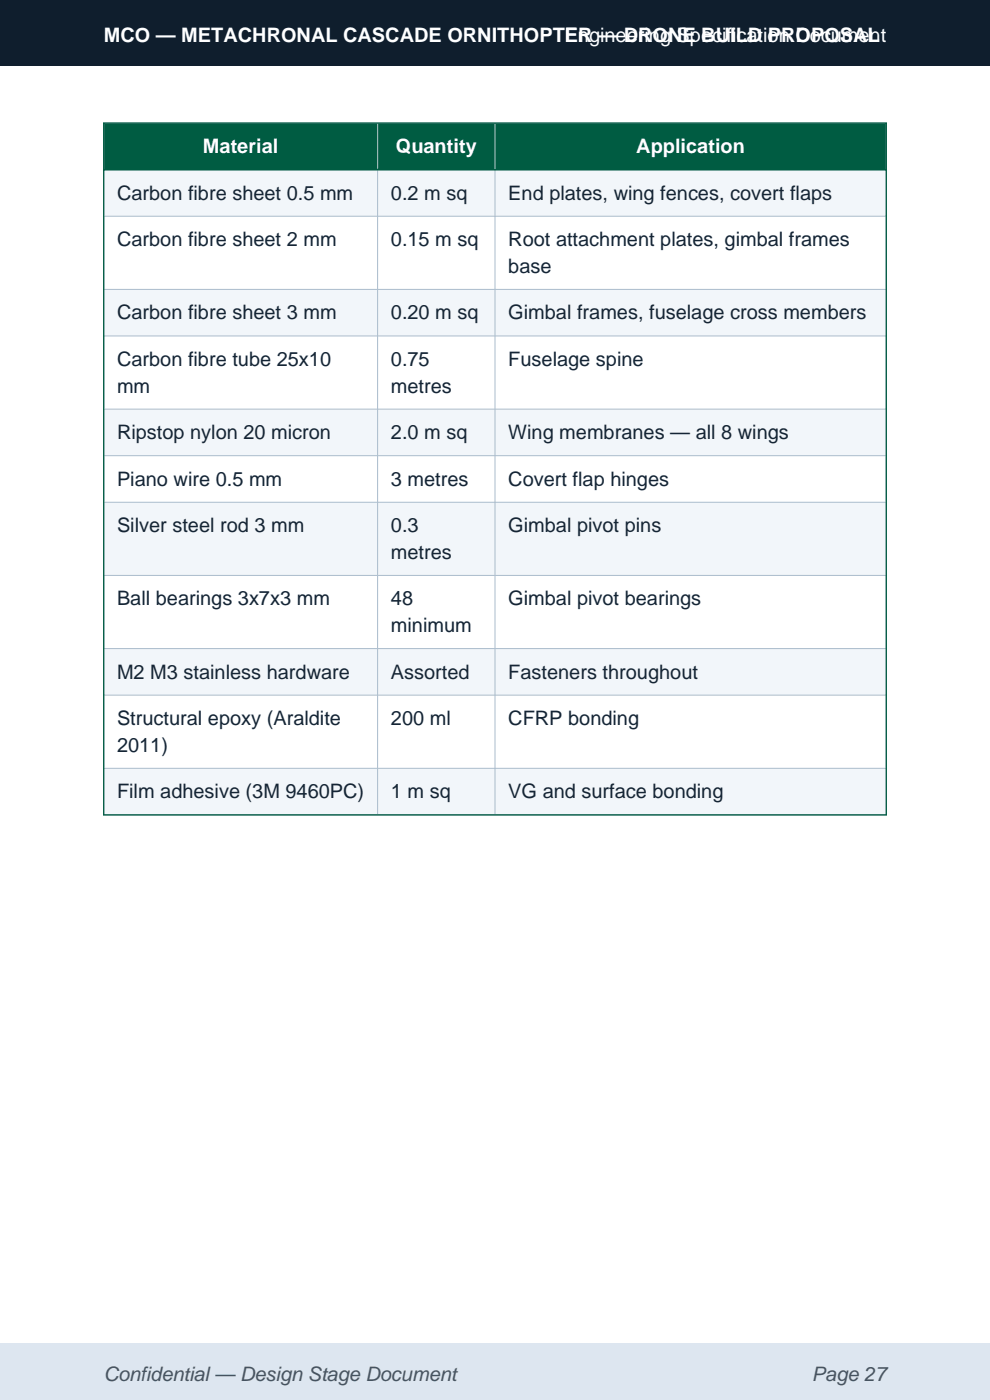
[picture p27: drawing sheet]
<svg xmlns="http://www.w3.org/2000/svg" width="210mm" height="297mm" viewBox="0 0 210 297" stroke-linecap="round" stroke-linejoin="round" font-family="sans-serif">
<defs><g id="words">
<g font-size="4.2" fill="#fff">
<text x="22" y="9">MCO — METACHRONAL CASCADE ORNITHOPTER — DRONE BUILD PROPOSAL</text>
<text x="119.8" y="9">Engineering Specification Document</text>
<text x="43.1" y="32.5">Material</text>
<text x="84" y="32.5">Quantity</text>
<text x="135" y="32.5">Application</text>
</g>
<g font-size="4.2" fill="#152535">
<text x="24.8" y="42.3">Carbon fibre sheet 0.5 mm</text>
<text x="82.9" y="42.3">0.2 m sq</text>
<text x="107.8" y="42.3">End plates, wing fences, covert flaps</text>
<text x="24.8" y="52.2">Carbon fibre sheet 2 mm</text>
<text x="82.9" y="52.2">0.15 m sq</text>
<text x="107.8" y="52.2">Root attachment plates, gimbal frames</text>
<text x="107.8" y="57.9">base</text>
<text x="24.8" y="67.7">Carbon fibre sheet 3 mm</text>
<text x="82.9" y="67.7">0.20 m sq</text>
<text x="107.8" y="67.7">Gimbal frames, fuselage cross members</text>
<text x="24.8" y="77.6">Carbon fibre tube 25x10</text>
<text x="82.9" y="77.6">0.75</text>
<text x="107.8" y="77.6">Fuselage spine</text>
<text x="24.8" y="83.3">mm</text>
<text x="82.9" y="83.3">metres</text>
<text x="24.8" y="93.1">Ripstop nylon 20 micron</text>
<text x="82.9" y="93.1">2.0 m sq</text>
<text x="107.8" y="93.1">Wing membranes — all 8 wings</text>
<text x="24.8" y="103">Piano wire 0.5 mm</text>
<text x="82.9" y="103">3 metres</text>
<text x="107.8" y="103">Covert flap hinges</text>
<text x="24.8" y="112.9">Silver steel rod 3 mm</text>
<text x="82.9" y="112.9">0.3</text>
<text x="107.8" y="112.9">Gimbal pivot pins</text>
<text x="82.9" y="118.5">metres</text>
<text x="24.8" y="128.4">Ball bearings 3x7x3 mm</text>
<text x="82.9" y="128.4">48</text>
<text x="107.8" y="128.4">Gimbal pivot bearings</text>
<text x="82.9" y="134.1">minimum</text>
<text x="24.8" y="143.9">M2 M3 stainless hardware</text>
<text x="82.9" y="143.9">Assorted</text>
<text x="107.8" y="143.9">Fasteners throughout</text>
<text x="24.8" y="153.8">Structural epoxy (Araldite</text>
<text x="82.9" y="153.8">200 ml</text>
<text x="107.8" y="153.8">CFRP bonding</text>
<text x="24.8" y="159.5">2011)</text>
<text x="24.8" y="169.3">Film adhesive (3M 9460PC)</text>
<text x="82.9" y="169.3">1 m sq</text>
<text x="107.8" y="169.3">VG and surface bonding</text>
</g>
<g font-size="4.2" fill="#456">
<text x="22" y="293">Confidential — Design Stage Document</text>
<text x="172.2" y="293">Page 27</text>
</g>
</g></defs>
<path d="M0 0h210v14h-210z" fill-rule="evenodd" fill="#0f1e2d"/>
<path d="M0 285h210v12h-210z" fill-rule="evenodd" fill="#dde6f0"/>
<path d="M22 26.1h166v9.9h-166z" fill-rule="evenodd" fill="#005c42"/>
<path d="M22 36h166v9.9h-166z" fill-rule="evenodd" fill="#f2f6fa"/>
<path d="M22 45.9h166v15.5h-166z" fill-rule="evenodd" fill="#fff"/>
<path d="M22 61.4h166v9.9h-166z" fill-rule="evenodd" fill="#f2f6fa"/>
<path d="M22 71.3h166v15.5h-166z" fill-rule="evenodd" fill="#fff"/>
<path d="M22 86.8h166v9.9h-166z" fill-rule="evenodd" fill="#f2f6fa"/>
<path d="M22 96.7h166v9.8h-166z" fill-rule="evenodd" fill="#fff"/>
<path d="M22 106.5h166v15.6h-166z" fill-rule="evenodd" fill="#f2f6fa"/>
<path d="M22 122.1h166v15.5h-166z" fill-rule="evenodd" fill="#fff"/>
<path d="M22 137.6h166v9.9h-166z" fill-rule="evenodd" fill="#f2f6fa"/>
<path d="M22 147.5h166v15.5h-166z" fill-rule="evenodd" fill="#fff"/>
<path d="M22 163h166v9.9h-166z" fill-rule="evenodd" fill="#f2f6fa"/>
<g fill="none" stroke="#aabccc" stroke-width=".21">
<path d="M22 26.1h166v146.8h-166zM22 36h166M80.1 26.1v146.8M105 26.1v146.8M22 45.9h166M22 61.4h166M22 71.3h166M22 86.8h166M22 96.7h166M22 106.5h166M22 122.1h166M22 137.6h166"/>
<path d="M22 147.5h166M22 163h166"/>
</g>
<path d="M22 26.1h166v146.8h-166z" fill="none" stroke="#005c42" stroke-width=".28"/>
<path d="M22 36h166" fill="none" stroke="#005c42" stroke-width=".35"/>
<use href="#words"/>
</svg>
